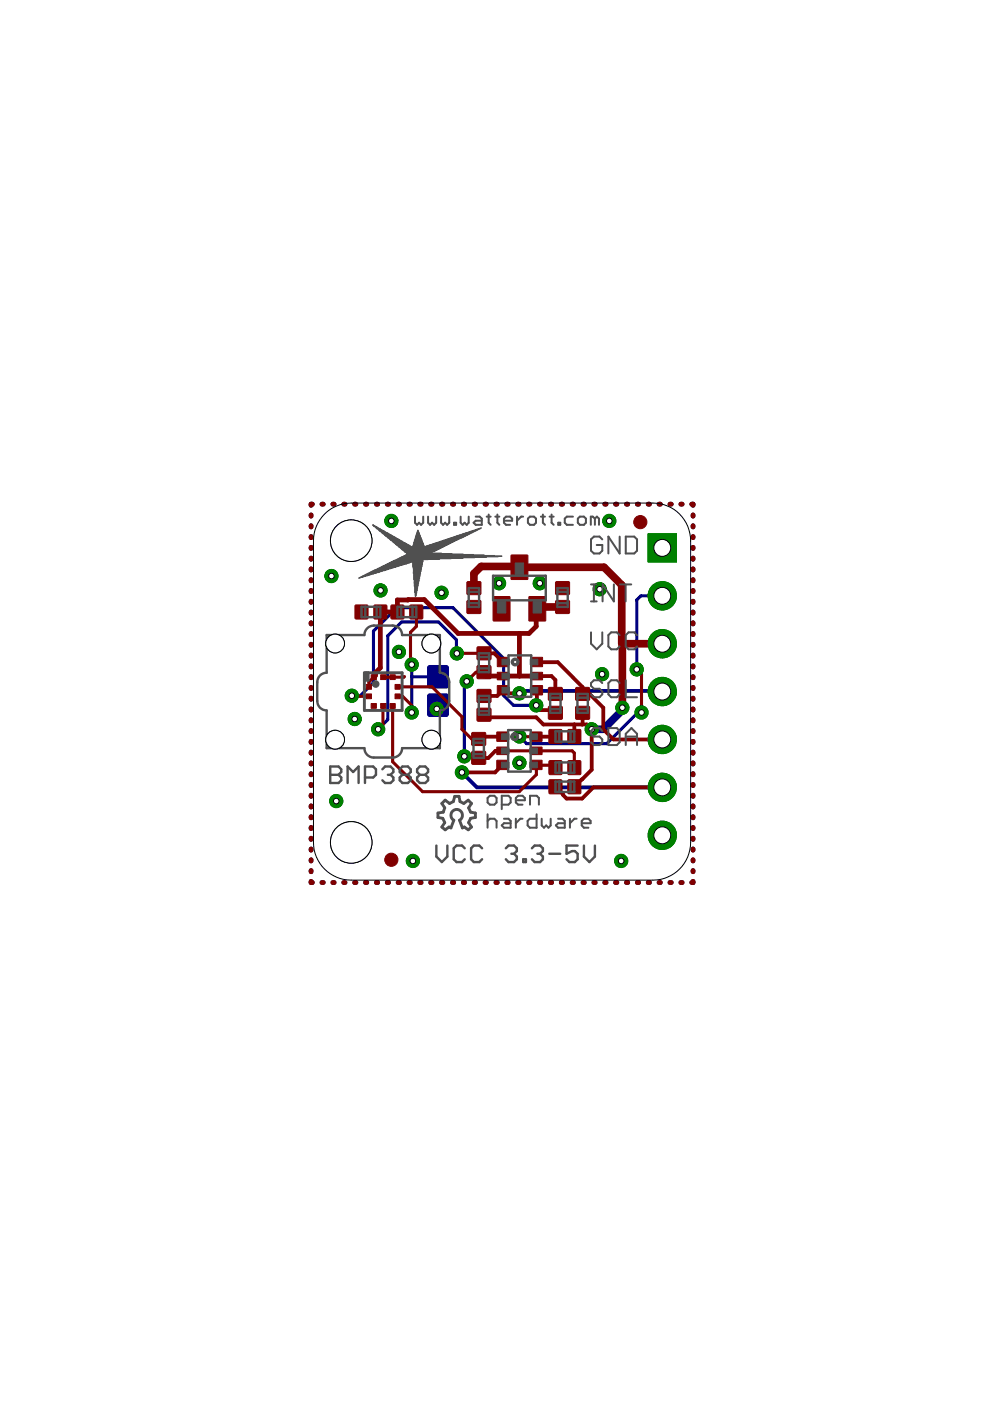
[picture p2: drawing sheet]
<svg xmlns="http://www.w3.org/2000/svg" width="210mm" height="297mm" viewBox="0 0 210 297" stroke-linecap="round" stroke-linejoin="round" font-family="sans-serif">
<g fill="#000080" stroke="#000080" stroke-width=".21">
<path d="M90.7 141.3l.4-.2h3.5l.4 .2 .1 4.2-.3 .3-3.7 .1-.4-.2z" fill-rule="evenodd"/>
<path d="M90.7 147.3l.4-.2h3.5l.4 .2 .1 4.2-.3 .3-3.7 .1-.4-.2z" fill-rule="evenodd"/>
</g>
<g fill="none" stroke="#000080" stroke-width="1">
<path d="M66 109.2v.2M66 111.5v.2M66 113.7v.3M66 116v.3M66 118.3v.3M66.2 106.9h-.2v.2M68.3 106.9h.2M70.6 106.9h.2M72.9 106.9h.3M75.2 106.9h.3M77.5 106.9h.3M79.8 106.9h.3"/>
<path d="M82.1 106.9h.3M84.4 106.9h.3M86.7 106.9h.3M89 106.9h.3M91.3 106.9h.3M93.6 106.9h.3M95.9 106.9h.3M98.2 106.9h.3M100.5 106.9h.3M102.8 106.9h.3M105.2 106.9h.2M107.5 106.9h.2"/>
<path d="M109.8 106.9h.2M112.1 106.9h.3M114.4 106.9h.3M116.7 106.9h.3M119 106.9h.3M121.3 106.9h.3M123.6 106.9h.3M125.9 106.9h.3M128.2 106.9h.3M130.5 106.9h.3M132.8 106.9h.3M135.1 106.9h.3"/>
<path d="M137.4 106.9h.3M139.7 106.9h.3M142 106.9h.3M144.4 106.9h.2M146.7 106.9h.2v.2M146.9 109.2v.2M146.9 111.5v.2M146.9 113.7v.3M146.9 116v.3M146.9 118.3v.3M66 120.6v.3M66 122.9v.2"/>
<path d="M66 125.2v.2M66 127.5v.2M66 129.8v.2M66 132v.3M66 134.3v.3M66 136.6v.2M66 138.9v.2M146.9 120.6v.3M146.9 122.9v.2M146.9 125.2v.2M146.9 127.5v.2M146.9 129.8v.2"/>
<path d="M146.9 132v.3M146.9 134.3v.3M146.9 136.6v.2M146.9 138.9v.2M66 141.2v.2M66 143.4v.3M66 145.7v.3M66 148v.3M66 150.3v.3M66 152.6v.2M66 154.9v.2M66 157.2v.2"/>
<path d="M66 159.4v.3M146.9 141.2v.2M146.9 143.4v.3M146.9 145.7v.3M146.9 148v.3M146.9 150.3v.3M146.9 152.6v.2M146.9 154.9v.2M146.9 157.2v.2M146.9 159.4v.3M66 161.7v.3M66 164v.3"/>
<path d="M66 166.3v.3M66 168.6v.2M66 170.9v.2M66 173.1v.3M66 175.4v.3M66 177.7v.3M146.9 161.7v.3M146.9 164v.3M146.9 166.3v.3M146.9 168.6v.2M146.9 170.9v.2M146.9 173.1v.3"/>
<path d="M146.9 175.4v.3M146.9 177.7v.3M66 186.9v.2h.2M66 180v.3M66 182.3v.2M66 184.6v.2M68.3 187.1h.2M70.6 187.1h.2M72.9 187.1h.3M75.2 187.1h.3M77.5 187.1h.3M79.8 187.1h.3"/>
<path d="M82.1 187.1h.3M84.4 187.1h.3M86.7 187.1h.3M89 187.1h.3M91.3 187.1h.3M93.6 187.1h.3M95.9 187.1h.3M98.2 187.1h.3M100.5 187.1h.3M102.8 187.1h.3M105.2 187.1h.2M107.5 187.1h.2"/>
<path d="M109.8 187.1h.2M112.1 187.1h.3M114.4 187.1h.3M116.7 187.1h.3M119 187.1h.3M121.3 187.1h.3M123.6 187.1h.3M125.9 187.1h.3M128.2 187.1h.3M130.5 187.1h.3M132.8 187.1h.3M135.1 187.1h.3"/>
<path d="M137.4 187.1h.3M139.7 187.1h.3M142 187.1h.3M144.4 187.1h.2M146.9 180v.3M146.9 182.3v.2M146.9 184.6v.2M146.9 186.9v.2h-.2"/>
</g>
<path d="M125.5 154.6l.4 .4M140.4 146.6l-.1-.1h-29.9l-.3 .5h-.5M97.9 163.8l3.2 3.1h39.3" fill="none" stroke="#000080" stroke-width=".8"/>
<path d="M96.9 138.5l-.1-2.8-3.8-3.8h-7.8l-3 2.9v17.8l-2 2M140.4 126.3h-4.5l-.9 .9v14.7M74.6 147.5h1.8l2.8-2.8v-10.9l4.9-5h11.9l10.8 10.8v7.9l2.1 2h4.8M87.3 140.9v10.2M87.3 143.4l5.6 .1M99 144.5l-.6 .5v15.7M136 151.1h-.8l-6.5 6.6h-17l-1.6-1.6" fill="none" stroke="#000080" stroke-width=".66"/>
<path d="M132 150.1v.5l-4.1 4h-2.4" fill="none" stroke="#000080" stroke-width="1.6"/>
<path d="M137.4 113.2h6v6h-6z" fill="#008000" stroke="#008000" stroke-width=".21"/>
<circle cx="140.4" cy="116.2" r="1.8" fill="#fff" stroke="#000" stroke-width=".21"/>
<circle cx="140.4" cy="126.3" r="3" fill="#008000" stroke="#008000" stroke-width=".21"/>
<circle cx="140.4" cy="126.3" r="1.8" fill="#fff" stroke="#000" stroke-width=".21"/>
<circle cx="140.4" cy="136.5" r="3" fill="#008000" stroke="#008000" stroke-width=".21"/>
<circle cx="140.4" cy="136.5" r="1.8" fill="#fff" stroke="#000" stroke-width=".21"/>
<circle cx="140.4" cy="146.6" r="3" fill="#008000" stroke="#008000" stroke-width=".21"/>
<circle cx="140.4" cy="146.6" r="1.8" fill="#fff" stroke="#000" stroke-width=".21"/>
<circle cx="140.4" cy="156.8" r="3" fill="#008000" stroke="#008000" stroke-width=".21"/>
<circle cx="140.4" cy="156.8" r="1.8" fill="#fff" stroke="#000" stroke-width=".21"/>
<circle cx="140.4" cy="166.9" r="3" fill="#008000" stroke="#008000" stroke-width=".21"/>
<circle cx="140.4" cy="166.9" r="1.8" fill="#fff" stroke="#000" stroke-width=".21"/>
<circle cx="140.4" cy="177.1" r="3" fill="#008000" stroke="#008000" stroke-width=".21"/>
<circle cx="140.4" cy="177.1" r="1.8" fill="#fff" stroke="#000" stroke-width=".21"/>
<circle cx="80.7" cy="125.2" r="1.4" fill="#008000" stroke="#008000" stroke-width=".21"/>
<circle cx="80.7" cy="125.2" r=".59" fill="#fff" stroke="#000" stroke-width=".21"/>
<circle cx="75.2" cy="152.4" r="1.4" fill="#008000" stroke="#008000" stroke-width=".21"/>
<circle cx="75.2" cy="152.4" r=".59" fill="#fff" stroke="#000" stroke-width=".21"/>
<circle cx="93.6" cy="125.7" r="1.4" fill="#008000" stroke="#008000" stroke-width=".21"/>
<circle cx="93.6" cy="125.7" r=".59" fill="#fff" stroke="#000" stroke-width=".21"/>
<circle cx="127.1" cy="124.9" r="1.4" fill="#008000" stroke="#008000" stroke-width=".21"/>
<circle cx="127.1" cy="124.9" r=".59" fill="#fff" stroke="#000" stroke-width=".21"/>
<circle cx="105.8" cy="123.7" r="1.4" fill="#008000" stroke="#008000" stroke-width=".21"/>
<circle cx="105.8" cy="123.7" r=".59" fill="#fff" stroke="#000" stroke-width=".21"/>
<circle cx="71.3" cy="169.8" r="1.4" fill="#008000" stroke="#008000" stroke-width=".21"/>
<circle cx="71.3" cy="169.8" r=".59" fill="#fff" stroke="#000" stroke-width=".21"/>
<circle cx="70.3" cy="122.1" r="1.4" fill="#008000" stroke="#008000" stroke-width=".21"/>
<circle cx="70.3" cy="122.1" r=".59" fill="#fff" stroke="#000" stroke-width=".21"/>
<circle cx="131.7" cy="182.5" r="1.4" fill="#008000" stroke="#008000" stroke-width=".21"/>
<circle cx="131.7" cy="182.5" r=".59" fill="#fff" stroke="#000" stroke-width=".21"/>
<circle cx="83" cy="110.4" r="1.4" fill="#008000" stroke="#008000" stroke-width=".21"/>
<circle cx="83" cy="110.4" r=".59" fill="#fff" stroke="#000" stroke-width=".21"/>
<circle cx="92.6" cy="150.3" r="1.4" fill="#008000" stroke="#008000" stroke-width=".21"/>
<circle cx="92.6" cy="150.3" r=".59" fill="#fff" stroke="#000" stroke-width=".21"/>
<circle cx="84.6" cy="138.2" r="1.4" fill="#008000" stroke="#008000" stroke-width=".21"/>
<circle cx="84.6" cy="138.2" r=".59" fill="#fff" stroke="#000" stroke-width=".21"/>
<circle cx="87.5" cy="182.5" r="1.4" fill="#008000" stroke="#008000" stroke-width=".21"/>
<circle cx="87.5" cy="182.5" r=".59" fill="#fff" stroke="#000" stroke-width=".21"/>
<circle cx="129.2" cy="110.4" r="1.4" fill="#008000" stroke="#008000" stroke-width=".21"/>
<circle cx="129.2" cy="110.4" r=".59" fill="#fff" stroke="#000" stroke-width=".21"/>
<circle cx="114.4" cy="123.7" r="1.4" fill="#008000" stroke="#008000" stroke-width=".21"/>
<circle cx="114.4" cy="123.7" r=".59" fill="#fff" stroke="#000" stroke-width=".21"/>
<circle cx="127.7" cy="142.9" r="1.4" fill="#008000" stroke="#008000" stroke-width=".21"/>
<circle cx="127.7" cy="142.9" r=".59" fill="#fff" stroke="#000" stroke-width=".21"/>
<circle cx="110.1" cy="161.7" r="1.4" fill="#008000" stroke="#008000" stroke-width=".21"/>
<circle cx="110.1" cy="161.7" r=".59" fill="#fff" stroke="#000" stroke-width=".21"/>
<circle cx="110.1" cy="147" r="1.4" fill="#008000" stroke="#008000" stroke-width=".21"/>
<circle cx="110.1" cy="147" r=".59" fill="#fff" stroke="#000" stroke-width=".21"/>
<circle cx="99" cy="144.5" r="1.4" fill="#008000" stroke="#008000" stroke-width=".21"/>
<circle cx="99" cy="144.5" r=".59" fill="#fff" stroke="#000" stroke-width=".21"/>
<circle cx="98.4" cy="160.4" r="1.4" fill="#008000" stroke="#008000" stroke-width=".21"/>
<circle cx="98.4" cy="160.4" r=".59" fill="#fff" stroke="#000" stroke-width=".21"/>
<circle cx="96.9" cy="138.5" r="1.4" fill="#008000" stroke="#008000" stroke-width=".21"/>
<circle cx="96.9" cy="138.5" r=".59" fill="#fff" stroke="#000" stroke-width=".21"/>
<circle cx="80.2" cy="154.6" r="1.4" fill="#008000" stroke="#008000" stroke-width=".21"/>
<circle cx="80.2" cy="154.6" r=".59" fill="#fff" stroke="#000" stroke-width=".21"/>
<circle cx="125.5" cy="154.6" r="1.4" fill="#008000" stroke="#008000" stroke-width=".21"/>
<circle cx="125.5" cy="154.6" r=".59" fill="#fff" stroke="#000" stroke-width=".21"/>
<circle cx="132" cy="150.1" r="1.4" fill="#008000" stroke="#008000" stroke-width=".21"/>
<circle cx="132" cy="150.1" r=".59" fill="#fff" stroke="#000" stroke-width=".21"/>
<circle cx="113.7" cy="149.5" r="1.4" fill="#008000" stroke="#008000" stroke-width=".21"/>
<circle cx="113.7" cy="149.5" r=".59" fill="#fff" stroke="#000" stroke-width=".21"/>
<circle cx="74.6" cy="147.5" r="1.4" fill="#008000" stroke="#008000" stroke-width=".21"/>
<circle cx="74.6" cy="147.5" r=".59" fill="#fff" stroke="#000" stroke-width=".21"/>
<circle cx="110.1" cy="156.1" r="1.4" fill="#008000" stroke="#008000" stroke-width=".21"/>
<circle cx="110.1" cy="156.1" r=".59" fill="#fff" stroke="#000" stroke-width=".21"/>
<circle cx="135" cy="141.9" r="1.4" fill="#008000" stroke="#008000" stroke-width=".21"/>
<circle cx="135" cy="141.9" r=".59" fill="#fff" stroke="#000" stroke-width=".21"/>
<circle cx="136" cy="151.1" r="1.4" fill="#008000" stroke="#008000" stroke-width=".21"/>
<circle cx="136" cy="151.1" r=".59" fill="#fff" stroke="#000" stroke-width=".21"/>
<circle cx="97.9" cy="163.8" r="1.4" fill="#008000" stroke="#008000" stroke-width=".21"/>
<circle cx="97.9" cy="163.8" r=".59" fill="#fff" stroke="#000" stroke-width=".21"/>
<circle cx="87.3" cy="151.1" r="1.4" fill="#008000" stroke="#008000" stroke-width=".21"/>
<circle cx="87.3" cy="151.1" r=".59" fill="#fff" stroke="#000" stroke-width=".21"/>
<circle cx="87.3" cy="140.9" r="1.4" fill="#008000" stroke="#008000" stroke-width=".21"/>
<circle cx="87.3" cy="140.9" r=".59" fill="#fff" stroke="#000" stroke-width=".21"/>
<g fill="#800000" stroke="#800000" stroke-width=".21">
<path d="M108.4 117.7h3.5v5.1h-3.5z" fill-rule="evenodd"/>
<path d="M112.2 126.5h3.5v5.1h-3.5z" fill-rule="evenodd"/>
<path d="M104.6 126.5h3.5v5.1h-3.5z" fill-rule="evenodd"/>
<path d="M99.1 127.3h2.7l.2 .3-.1 2.4-.2 .1h-2.6l-.1-.3v-2.2z" fill-rule="evenodd"/>
<path d="M99.1 123.3h2.7l.2 .3-.1 2.4-.2 .1h-2.6l-.1-.3v-2.2z" fill-rule="evenodd"/>
<path d="M117.9 123.3h2.7l.2 .3-.1 2.4-.2 .1h-2.6l-.1-.3v-2.2z" fill-rule="evenodd"/>
<path d="M117.9 127.3h2.7l.2 .3-.1 2.4-.2 .1h-2.6l-.1-.3v-2.2z" fill-rule="evenodd"/>
<path d="M75.3 128.4l.2-.2h2.3l.2 .2v2.6l-.1 .2-2.4 .1-.2-.2z" fill-rule="evenodd"/>
<path d="M79.3 128.4l.2-.2h2.3l.2 .2v2.6l-.1 .2-2.4 .1-.2-.2z" fill-rule="evenodd"/>
<path d="M122.2 145.8h2.7l.1 .2v2.4l-.2 .1h-2.6l-.2-.3v-2.2z" fill-rule="evenodd"/>
<path d="M122.2 149.8h2.7l.1 .2v2.4l-.2 .1h-2.6l-.2-.3v-2.2z" fill-rule="evenodd"/>
<path d="M101.2 137.2h2.8l.1 .2v2.4l-.3 .1h-2.6l-.1-.3v-2.2z" fill-rule="evenodd"/>
<path d="M101.2 141.2h2.8l.1 .2v2.4l-.3 .1h-2.6l-.1-.3v-2.2z" fill-rule="evenodd"/>
<path d="M101.2 146.2h2.8l.1 .2v2.4l-.3 .1h-2.6l-.1-.2v-2.3z" fill-rule="evenodd"/>
<path d="M101.2 150.2h2.8l.1 .2v2.4l-.3 .1h-2.6l-.1-.3v-2.2z" fill-rule="evenodd"/>
<path d="M116.4 149.8h2.7l.2 .2-.1 2.4-.2 .1h-2.6l-.2-.3v-2.2z" fill-rule="evenodd"/>
<path d="M116.4 145.8h2.7l.2 .2-.1 2.4-.2 .1h-2.6l-.2-.3v-2.2z" fill-rule="evenodd"/>
<path d="M105.5 139.4h2.3v1.9h-2.3z" fill-rule="evenodd"/>
<path d="M105.5 142.6h2.3v1.5h-2.3z" fill-rule="evenodd"/>
<path d="M105.5 145.4h2.3v1.9h-2.3z" fill-rule="evenodd"/>
<path d="M112.7 145.4h2.3v1.9h-2.3z" fill-rule="evenodd"/>
<path d="M112.6 142.6h2.4v1.5h-2.4z" fill-rule="evenodd"/>
<path d="M112.7 139.4h2.3v1.9h-2.3z" fill-rule="evenodd"/>
<path d="M116.4 154.8l.3-.2h2.2l.2 .2 .1 2.6-.2 .2h-2.3l-.3-.1z" fill-rule="evenodd"/>
<path d="M120.4 154.8l.3-.2h2.2l.2 .2 .1 2.6-.2 .2h-2.3l-.3-.1z" fill-rule="evenodd"/>
<path d="M100.1 155.3h2.8l.1 .3v2.3l-.3 .2-2.6-.1-.1-.2v-2.2z" fill-rule="evenodd"/>
<path d="M100.1 159.3h2.8l.1 .3v2.3l-.3 .2-2.6-.1-.1-.2v-2.2z" fill-rule="evenodd"/>
<path d="M105.4 155.2h2.3v2h-2.3z" fill-rule="evenodd"/>
<path d="M105.3 158.4h2.4v1.6h-2.4z" fill-rule="evenodd"/>
<path d="M105.4 161.2h2.3v1.9h-2.3z" fill-rule="evenodd"/>
<path d="M112.6 161.2h2.3v1.9h-2.3z" fill-rule="evenodd"/>
<path d="M112.5 158.4h2.4v1.6h-2.4z" fill-rule="evenodd"/>
<path d="M112.6 155.2h2.3v2h-2.3z" fill-rule="evenodd"/>
<path d="M86.9 128.4l.2-.2h2.3l.2 .2 .1 2.6-.2 .2-2.4 .1-.2-.2z" fill-rule="evenodd"/>
<path d="M82.9 128.4l.2-.2h2.3l.2 .2 .1 2.6-.2 .2-2.4 .1-.2-.2z" fill-rule="evenodd"/>
<path d="M116.4 165.4l.3-.1h2.2l.2 .1 .1 2.6-.2 .3h-2.3l-.3-.1z" fill-rule="evenodd"/>
<path d="M120.4 165.4l.3-.1h2.2l.2 .1 .1 2.6-.2 .3h-2.3l-.3-.1z" fill-rule="evenodd"/>
<path d="M116.4 161.4l.3-.2h2.2l.2 .2 .1 2.6-.2 .2-2.3 .1-.3-.2z" fill-rule="evenodd"/>
<path d="M120.4 161.4l.3-.2h2.2l.2 .2 .1 2.6-.2 .2-2.3 .1-.3-.2z" fill-rule="evenodd"/>
<circle cx="135.8" cy="110.7" r="1.4"/>
<circle cx="83" cy="182.3" r="1.4"/>
</g>
<g fill="#800000" stroke="#800000" stroke-width=".21">
<path d="M77.7 145.1h1.1v1h-1.1z"/>
<path d="M77.7 147.1h1.1v1h-1.1z"/>
<path d="M78.7 149.2h1.1v1h-1.1z"/>
<path d="M80.7 149.2h1.1v1h-1.1z"/>
<path d="M82.7 149.2h1.1v1h-1.1z"/>
<path d="M83.8 147.1h1.1v1h-1.1z"/>
<path d="M83.8 145.1h1.1v1h-1.1z"/>
<path d="M82.7 143.1h1.1v1h-1.1z"/>
<path d="M80.7 143.1h1.1v1h-1.1z"/>
<path d="M78.7 143.1h1.1v1h-1.1z"/>
</g>
<g fill="none" stroke="#800000" stroke-width="1">
<path d="M66 109.2v.2M66 111.5v.2M66 113.7v.3M66 116v.3M66 118.3v.3M66.2 106.9h-.2v.2M68.3 106.9h.2M70.6 106.9h.2M72.9 106.9h.3M75.2 106.9h.3M77.5 106.9h.3M79.8 106.9h.3"/>
<path d="M82.1 106.9h.3M84.4 106.9h.3M86.7 106.9h.3M89 106.9h.3M91.3 106.9h.3M93.6 106.9h.3M95.9 106.9h.3M98.2 106.9h.3M100.5 106.9h.3M102.8 106.9h.3M105.2 106.9h.2M107.5 106.9h.2"/>
<path d="M109.8 106.9h.2M112.1 106.9h.3M114.4 106.9h.3M116.7 106.9h.3M119 106.9h.3M121.3 106.9h.3M123.6 106.9h.3M125.9 106.9h.3M128.2 106.9h.3M130.5 106.9h.3M132.8 106.9h.3M135.1 106.9h.3"/>
<path d="M137.4 106.9h.3M139.7 106.9h.3M142 106.9h.3M144.4 106.9h.2M146.7 106.9h.2v.2M146.9 109.2v.2M146.9 111.5v.2M146.9 113.7v.3M146.9 116v.3M146.9 118.3v.3M66 120.6v.3M66 122.9v.2"/>
<path d="M66 125.2v.2M66 127.5v.2M66 129.8v.2M66 132v.3M66 134.3v.3M66 136.6v.2M66 138.9v.2M110.1 134.3v9M113.6 129.3l.3-.2-.2 .2v3.5l-1.5 1.5h-15.1l-7.1-7.2-5.8 .1 .1 2.6h-3.7v11.8l-1 1v.6l-.4 .4M146.9 120.6v.3M146.9 122.9v.2M146.9 125.2v.2"/>
<path d="M146.9 127.5v.2M146.9 129.8v.2M146.9 132v.3M146.9 134.3v.3M146.9 136.6v.2M146.9 138.9v.2M66 141.2v.2M66 143.4v.3M66 145.7v.3M66 148v.3M66 150.3v.3M66 152.6v.2"/>
<path d="M66 154.9v.2M66 157.2v.2M66 159.4v.3M102.6 142.5l.3 .8h10.9M146.9 141.2v.2M146.9 143.4v.3M146.9 145.7v.3M146.9 148v.3M146.9 150.3v.3M146.9 152.6v.2M146.9 154.9v.2M146.9 157.2v.2"/>
<path d="M146.9 159.4v.3M66 161.7v.3M66 164v.3M66 166.3v.3M66 168.6v.2M66 170.9v.2M66 173.1v.3M66 175.4v.3M66 177.7v.3M146.9 161.7v.3M146.9 164v.3M146.9 166.3v.3"/>
<path d="M146.9 168.6v.2M146.9 170.9v.2M146.9 173.1v.3M146.9 175.4v.3M146.9 177.7v.3M66 186.9v.2h.2M66 180v.3M66 182.3v.2M66 184.6v.2M68.3 187.1h.2M70.6 187.1h.2M72.9 187.1h.3"/>
<path d="M75.2 187.1h.3M77.5 187.1h.3M79.8 187.1h.3M82.1 187.1h.3M84.4 187.1h.3M86.7 187.1h.3M89 187.1h.3M91.3 187.1h.3M93.6 187.1h.3M95.9 187.1h.3M98.2 187.1h.3M100.5 187.1h.3"/>
<path d="M102.8 187.1h.3M105.2 187.1h.2M107.5 187.1h.2M109.8 187.1h.2M112.1 187.1h.3M114.4 187.1h.3M116.7 187.1h.3M119 187.1h.3M121.3 187.1h.3M123.6 187.1h.3M125.9 187.1h.3M128.2 187.1h.3"/>
<path d="M130.5 187.1h.3M132.8 187.1h.3M135.1 187.1h.3M137.4 187.1h.3M139.7 187.1h.3M142 187.1h.3M144.4 187.1h.2M146.9 180v.3M146.9 182.3v.2M146.9 184.6v.2M146.9 186.9v.2h-.2"/>
</g>
<g fill="none" stroke="#800000" stroke-width=".66">
<path d="M88.3 129.8v3l-1.3 1.2v6.7l.3 .2M102.6 138.5h-5.3l-.4 .4v-.4M131.8 136.5h.2M74.6 147.5l3.6 .1M79.2 143.6l-1 1v1M81.3 149.7l-.1 3.9-1 1M83.2 149.7v11.8l6.4 6.4h20.5l3.6-3.7v-2h3.6l.5 .6M84.3 147.6h1.1l1.9 1.9v1.6M84.3 145.6h7.3l6.3 6.4v2.6l2.1 2.1h1.5M85.8 143.4l-.2 .2h-4.3M102.6 142.5h-1.7l-1.9 2M106.5 159.2h14.8l.5 .5v3.1"/>
<path d="M110.1 156.1l3.6 .1M135 141.9l1 1v8.2M98.4 160.4h2.8l.3 .3"/>
</g>
<g fill="none" stroke="#800000" stroke-width=".8">
<path d="M102.6 138.5h2.2l1.8 1.9M102.5 146.9l.1 .7h2.8l1.2-1.3 .7 .7h2.8M102.6 151.5l.5 .6h10.6l1.5 1.5h9.2l1.1 1v8.6l-3.7 3.6M106.5 159.2h-1.4l-1.6 1.5h-2M106.5 156.2h-4.5l-.5 .5M113.7 149.5h.1M113.8 140.4h4.5l5.2 5.3v1.4h1.5l2.9 3v4.5l2.2 2.2h10.3l-.1-.1M113.8 143.3h3.1l.9 .9v2.9M113.8 146.3v4.3h3.4l.6 .5M117.8 156.1l-4.1 .1M121.8 153.6v2.5M123.5 151.1l-.1 2.5"/>
<path d="M106.5 162.2l-1.5 1.6h-7.1M117.8 166.8l2.3 2.5h3.3l2.4-2.4h14.6"/>
</g>
<path d="M100.5 124.7v-3.1l1.5-1.5h6.9l1.2 .2h18l3.7 3.7v12.5M119.3 128.7h-5.4v.4M140.4 136.5h-8.4v13.6" fill="none" stroke="#800000" stroke-width="1.6"/>
<path d="M137.4 113.2h6v6h-6z" fill="#008000" stroke="#008000" stroke-width=".21"/>
<circle cx="140.4" cy="116.2" r="1.8" fill="#fff" stroke="#000" stroke-width=".21"/>
<circle cx="140.4" cy="126.3" r="3" fill="#008000" stroke="#008000" stroke-width=".21"/>
<circle cx="140.4" cy="126.3" r="1.8" fill="#fff" stroke="#000" stroke-width=".21"/>
<circle cx="140.4" cy="136.5" r="3" fill="#008000" stroke="#008000" stroke-width=".21"/>
<circle cx="140.4" cy="136.5" r="1.8" fill="#fff" stroke="#000" stroke-width=".21"/>
<circle cx="140.4" cy="146.6" r="3" fill="#008000" stroke="#008000" stroke-width=".21"/>
<circle cx="140.4" cy="146.6" r="1.8" fill="#fff" stroke="#000" stroke-width=".21"/>
<circle cx="140.4" cy="156.8" r="3" fill="#008000" stroke="#008000" stroke-width=".21"/>
<circle cx="140.4" cy="156.8" r="1.8" fill="#fff" stroke="#000" stroke-width=".21"/>
<circle cx="140.4" cy="166.9" r="3" fill="#008000" stroke="#008000" stroke-width=".21"/>
<circle cx="140.4" cy="166.9" r="1.8" fill="#fff" stroke="#000" stroke-width=".21"/>
<circle cx="140.4" cy="177.1" r="3" fill="#008000" stroke="#008000" stroke-width=".21"/>
<circle cx="140.4" cy="177.1" r="1.8" fill="#fff" stroke="#000" stroke-width=".21"/>
<circle cx="80.7" cy="125.2" r="1.4" fill="#008000" stroke="#008000" stroke-width=".21"/>
<circle cx="80.7" cy="125.2" r=".59" fill="#fff" stroke="#000" stroke-width=".21"/>
<circle cx="75.2" cy="152.4" r="1.4" fill="#008000" stroke="#008000" stroke-width=".21"/>
<circle cx="75.2" cy="152.4" r=".59" fill="#fff" stroke="#000" stroke-width=".21"/>
<circle cx="93.6" cy="125.7" r="1.4" fill="#008000" stroke="#008000" stroke-width=".21"/>
<circle cx="93.6" cy="125.7" r=".59" fill="#fff" stroke="#000" stroke-width=".21"/>
<circle cx="127.1" cy="124.9" r="1.4" fill="#008000" stroke="#008000" stroke-width=".21"/>
<circle cx="127.1" cy="124.9" r=".59" fill="#fff" stroke="#000" stroke-width=".21"/>
<circle cx="105.8" cy="123.7" r="1.4" fill="#008000" stroke="#008000" stroke-width=".21"/>
<circle cx="105.8" cy="123.7" r=".59" fill="#fff" stroke="#000" stroke-width=".21"/>
<circle cx="71.3" cy="169.8" r="1.4" fill="#008000" stroke="#008000" stroke-width=".21"/>
<circle cx="71.3" cy="169.8" r=".59" fill="#fff" stroke="#000" stroke-width=".21"/>
<circle cx="70.3" cy="122.1" r="1.4" fill="#008000" stroke="#008000" stroke-width=".21"/>
<circle cx="70.3" cy="122.1" r=".59" fill="#fff" stroke="#000" stroke-width=".21"/>
<circle cx="131.7" cy="182.5" r="1.4" fill="#008000" stroke="#008000" stroke-width=".21"/>
<circle cx="131.7" cy="182.5" r=".59" fill="#fff" stroke="#000" stroke-width=".21"/>
<circle cx="83" cy="110.4" r="1.4" fill="#008000" stroke="#008000" stroke-width=".21"/>
<circle cx="83" cy="110.4" r=".59" fill="#fff" stroke="#000" stroke-width=".21"/>
<circle cx="92.6" cy="150.3" r="1.4" fill="#008000" stroke="#008000" stroke-width=".21"/>
<circle cx="92.6" cy="150.3" r=".59" fill="#fff" stroke="#000" stroke-width=".21"/>
<circle cx="84.6" cy="138.2" r="1.4" fill="#008000" stroke="#008000" stroke-width=".21"/>
<circle cx="84.6" cy="138.2" r=".59" fill="#fff" stroke="#000" stroke-width=".21"/>
<circle cx="87.5" cy="182.5" r="1.4" fill="#008000" stroke="#008000" stroke-width=".21"/>
<circle cx="87.5" cy="182.5" r=".59" fill="#fff" stroke="#000" stroke-width=".21"/>
<circle cx="129.2" cy="110.4" r="1.4" fill="#008000" stroke="#008000" stroke-width=".21"/>
<circle cx="129.2" cy="110.4" r=".59" fill="#fff" stroke="#000" stroke-width=".21"/>
<circle cx="114.4" cy="123.7" r="1.4" fill="#008000" stroke="#008000" stroke-width=".21"/>
<circle cx="114.4" cy="123.7" r=".59" fill="#fff" stroke="#000" stroke-width=".21"/>
<circle cx="127.7" cy="142.9" r="1.4" fill="#008000" stroke="#008000" stroke-width=".21"/>
<circle cx="127.7" cy="142.9" r=".59" fill="#fff" stroke="#000" stroke-width=".21"/>
<circle cx="110.1" cy="161.7" r="1.4" fill="#008000" stroke="#008000" stroke-width=".21"/>
<circle cx="110.1" cy="161.7" r=".59" fill="#fff" stroke="#000" stroke-width=".21"/>
<circle cx="110.1" cy="147" r="1.4" fill="#008000" stroke="#008000" stroke-width=".21"/>
<circle cx="110.1" cy="147" r=".59" fill="#fff" stroke="#000" stroke-width=".21"/>
<circle cx="99" cy="144.5" r="1.4" fill="#008000" stroke="#008000" stroke-width=".21"/>
<circle cx="99" cy="144.5" r=".59" fill="#fff" stroke="#000" stroke-width=".21"/>
<circle cx="98.4" cy="160.4" r="1.4" fill="#008000" stroke="#008000" stroke-width=".21"/>
<circle cx="98.4" cy="160.4" r=".59" fill="#fff" stroke="#000" stroke-width=".21"/>
<circle cx="96.9" cy="138.5" r="1.4" fill="#008000" stroke="#008000" stroke-width=".21"/>
<circle cx="96.9" cy="138.5" r=".59" fill="#fff" stroke="#000" stroke-width=".21"/>
<circle cx="80.2" cy="154.6" r="1.4" fill="#008000" stroke="#008000" stroke-width=".21"/>
<circle cx="80.2" cy="154.6" r=".59" fill="#fff" stroke="#000" stroke-width=".21"/>
<circle cx="125.5" cy="154.6" r="1.4" fill="#008000" stroke="#008000" stroke-width=".21"/>
<circle cx="125.5" cy="154.6" r=".59" fill="#fff" stroke="#000" stroke-width=".21"/>
<circle cx="132" cy="150.1" r="1.4" fill="#008000" stroke="#008000" stroke-width=".21"/>
<circle cx="132" cy="150.1" r=".59" fill="#fff" stroke="#000" stroke-width=".21"/>
<circle cx="113.7" cy="149.5" r="1.4" fill="#008000" stroke="#008000" stroke-width=".21"/>
<circle cx="113.7" cy="149.5" r=".59" fill="#fff" stroke="#000" stroke-width=".21"/>
<circle cx="74.6" cy="147.5" r="1.4" fill="#008000" stroke="#008000" stroke-width=".21"/>
<circle cx="74.6" cy="147.5" r=".59" fill="#fff" stroke="#000" stroke-width=".21"/>
<circle cx="110.1" cy="156.1" r="1.4" fill="#008000" stroke="#008000" stroke-width=".21"/>
<circle cx="110.1" cy="156.1" r=".59" fill="#fff" stroke="#000" stroke-width=".21"/>
<circle cx="135" cy="141.9" r="1.4" fill="#008000" stroke="#008000" stroke-width=".21"/>
<circle cx="135" cy="141.9" r=".59" fill="#fff" stroke="#000" stroke-width=".21"/>
<circle cx="136" cy="151.1" r="1.4" fill="#008000" stroke="#008000" stroke-width=".21"/>
<circle cx="136" cy="151.1" r=".59" fill="#fff" stroke="#000" stroke-width=".21"/>
<circle cx="97.9" cy="163.8" r="1.4" fill="#008000" stroke="#008000" stroke-width=".21"/>
<circle cx="97.9" cy="163.8" r=".59" fill="#fff" stroke="#000" stroke-width=".21"/>
<circle cx="87.3" cy="151.1" r="1.4" fill="#008000" stroke="#008000" stroke-width=".21"/>
<circle cx="87.3" cy="151.1" r=".59" fill="#fff" stroke="#000" stroke-width=".21"/>
<circle cx="87.3" cy="140.9" r="1.4" fill="#008000" stroke="#008000" stroke-width=".21"/>
<circle cx="87.3" cy="140.9" r=".59" fill="#fff" stroke="#000" stroke-width=".21"/>
<g fill="none" stroke="#505050" stroke-width=".42">
<path d="M88 109.5v1.3l.4 .5 .5-.5 .4 .5 .4-.5v-1.3M90.8 109.5v1.3l.4 .5 .4-.5 .5 .5 .4-.5v-1.3M93.5 109.5v1.3l.4 .5 .5-.5 .4 .5 .4-.5v-1.3M96.3 110.8h.4v.5h-.4zM97.7 109.5v1.3l.4 .5 .4-.5 .5 .5 .4-.5v-1.3M100.9 109.5h.8l.5 .5v1.3h-1.3l-.5-.5 .5-.4h1.3M103.2 109.5h.8M103.6 109.1v1.7l.4 .5M105 109.5h.9M105.5 109.1v1.7l.4 .5M106.8 110.4h1.8v-.4l-.4-.5h-.9l-.5 .5v.8l.5 .5h.9M109.6 109.5v1.8"/>
<path d="M110.9 109.5h-.4l-.9 .9M111.9 110l.5-.5h.8l.4 .5v.8l-.4 .5h-.8l-.5-.5zM114.7 109.5h.8M115.1 109.1v1.7l.4 .5M116.5 109.5h.9M116.9 109.1v1.7l.5 .5M118.4 110.8h.4v.5h-.4zM121.5 109.5h-1.3l-.5 .5v.8l.5 .5h1.3M122.5 110l.4-.5h.9l.4 .5v.8l-.4 .5h-.9l-.4-.5zM126.1 110l-.4-.5h-.4v1.8M126.1 110v1.3M126.1 110l.5-.5 .4 .5v1.3"/>
<path d="M127.7 114.4l-.6-.6h-1.2l-.6 .6v2.4l.6 .5h1.2l.6-.5v-1.3h-1.2M131.4 113.8v3.5l-2.4-3.5v3.5M132.7 113.8h1.8l.6 .6v2.4l-.6 .5h-1.8zM125.3 134.1v2.4l1.2 1.2 1.2-1.2v-2.4M125.3 127.5h1.2M125.3 123.9h1.2M125.9 123.9v3.6M130.2 123.9v3.6l-2.4-3.6v3.6M131.4 134.7l-.6-.6h-1.2l-.6 .6v2.4l.6 .6h1.2l.6-.6M131.4 123.9h2.4M132.7 123.9v3.6M135.1 134.7l-.6-.6h-1.2l-.6 .6v2.4l.6 .6h1.2l.6-.6"/>
<path d="M127.7 144.8l-.6-.6h-1.2l-.6 .6v.6l.6 .6h1.2l.6 .6v.6l-.6 .6h-1.2l-.6-.6M127.7 155l-.6-.6h-1.2l-.6 .6v.6l.6 .6h1.2l.6 .6v.6l-.6 .6h-1.2l-.6-.6M129 154.4h1.8l.6 .6v2.4l-.6 .6h-1.8zM131.4 144.8l-.6-.6h-1.2l-.6 .6v2.4l.6 .6h1.2l.6-.6M132.7 144.2v3.6h2.4M132.7 158v-2.4l1.2-1.2 1.2 1.2v2.4M132.7 156.2h2.4M103.4 169.2l.5-.5h.9l.5 .5v.9l-.5 .5h-.9l-.5-.5zM103.4 174.1l.5-.5h.9l.5 .5v1.4M103.4 172.6v2.9M106.4 170.6h1.4l.5-.5v-.9l-.5-.5h-1.4v2.9M106.8 173.6h1l.5 .5v1.4h-1.5l-.4-.5 .4-.5h1.5"/>
<path d="M109.4 169.7h1.9v-.5l-.5-.5h-.9l-.5 .5v.9l.5 .5h.9M109.4 173.6v1.9M110.8 173.6h-.5l-.9 .9M112.4 170.6v-1.9h1.4l.5 .5v1.4M113.8 172.6v2.9h-1.5l-.4-.5v-.9l.4-.5h1.5M114.9 173.6v1.4l.4 .5 .5-.5 .5 .5 .5-.5v-1.4M118.3 173.6h1l.4 .5v1.4h-1.4l-.4-.5 .4-.5h1.4M120.8 173.6v1.9M122.3 173.6h-.5l-1 .9M123.3 174.5h1.9v-.4l-.4-.5h-1l-.5 .5v.9l.5 .5h1"/>
</g>
<g fill="none" stroke="#505050" stroke-width=".51">
<path d="M69.3 134.6h8a2.02 2.02 0 0 1 1.9-2h4a2.02 2.02 0 0 1 2.1 2h8v8a1.99 1.99 0 0 1 1.9 2v4a1.99 1.99 0 0 1-1.9 2v8h-8a1.99 1.99 0 0 1-2.1 2h-4a1.99 1.99 0 0 1-1.9-2h-8v-8a1.95 1.95 0 0 1-2-2v-4a1.95 1.95 0 0 1 2-2zM76.6 128.7h4v2.2h-4zM77.4 128.7v2.2M79.8 128.7v2.2M84.3 128.7h4v2.2h-4zM85.1 128.7v2.2M87.5 128.7v2.2M99.4 124.7h2.2v4h-2.2zM99.4 127.9h2.2M99.4 125.5h2.2M101.5 138.5h2.2v4h-2.2zM101.5 139.3h2.2"/>
<path d="M104.5 122.1h11.2v5.2h-11.2zM107.8 139h4.8v8.7h-4.8zM118.2 124.7h2.2v4h-2.2zM118.2 127.9h2.2M118.2 125.5h2.2M100.4 156.7h2.2v4h-2.2zM100.4 157.5h2.2M100.4 159.9h2.2M101.5 147.6h2.2v3.9h-2.2zM101.5 141.7h2.2M101.5 148.3h2.2M101.5 150.7h2.2"/>
<path d="M107.7 154.8h4.8v8.8h-4.8zM116.6 147.1h2.3v4h-2.3zM116.6 147.9h2.3M116.6 150.3h2.3M117.8 155h4v2.2h-4zM118.6 155v2.2M121 155v2.2M122.4 147.1h2.2v4h-2.2zM122.4 147.9h2.2M122.4 150.3h2.2M70 162.5h1.8l.5 .6v.6l-.5 .6 .5 .5v.6l-.5 .6h-1.8zM70 164.3h1.8"/>
<path d="M73.7 166v-3.5l1.2 1.2 1.1-1.2v3.5M77.4 164.8h1.7l.6-.5v-1.2l-.6-.6h-1.7v3.5M81.1 163.1l.5-.6h1.2l.6 .6v.6l-.6 .6M82.2 164.3h.6M82.8 164.3l.6 .5v.6l-.6 .6h-1.2l-.5-.6M85.3 164.3l-.5-.6v-.6l.5-.6h1.2l.6 .6v.6l-.6 .6M85.3 164.3l-.5 .5v.6l.5 .6h1.2l.6-.6v-.6l-.6-.5M85.3 164.3h1.2M89 164.3l-.6-.6v-.6l.6-.6h1.2l.6 .6v.6l-.6 .6M89 164.3l-.6 .5v.6l.6 .6h1.2l.6-.6v-.6l-.6-.5M89 164.3h1.2M92.5 179.3v2.3l1.2 1.2 1.1-1.2v-2.3"/>
<path d="M98.5 179.9l-.5-.6h-1.2l-.6 .6v2.3l.6 .6h1.2l.5-.6M102.2 179.9l-.6-.6h-1.1l-.6 .6v2.3l.6 .6h1.1l.6-.6M107.3 179.9l.5-.6h1.2l.6 .6v.5l-.6 .6M112.8 179.9l.5-.6h1.2l.6 .6v.5l-.6 .6M117.8 161.6h4v2.3h-4zM117.8 165.7h4v2.2h-4zM118.6 161.6v2.3M118.6 165.7v2.2M121 161.6v2.3M121 165.7v2.2M122.5 179.3h-2.4v1.7l1.2-.6h.6l.6 .6v1.2l-.6 .6h-1.2l-.6-.6M123.8 179.3v2.3l1.2 1.2 1.1-1.2v-2.3"/>
<path d="M108.4 181h.6M109 181l.6 .6v.6l-.6 .6h-1.2l-.5-.6M110.9 182.2h.6v.6h-.6zM113.9 181h.6M114.5 181l.6 .6v.6l-.6 .6h-1.2l-.5-.6M116.5 181h2.3"/>
</g>
<g fill="#505050" stroke="#505050" stroke-width=".21">
<path d="M88.1 126.4v.1z"/>
<path d="M88.1 126.3v.1z"/>
<path d="M88 126.2l.2 .1z"/>
<path d="M88 126.1l.2 .1z"/>
<path d="M88 126l.2 .1z"/>
<path d="M88 125.9l.2 .1z"/>
<path d="M88 125.8l.2 .1z"/>
<path d="M88.1 125.7l.2 .1z"/>
<path d="M87.9 125.6l.4 .1z"/>
<path d="M87.9 125.5l.4 .1z"/>
<path d="M87.9 125.4l.4 .1z"/>
<path d="M87.9 125.3l.4 .1z"/>
<path d="M87.9 125.2l.6 .1z"/>
<path d="M87.9 125.1l.6 .1z"/>
<path d="M87.9 125l.6 .1z"/>
<path d="M87.9 124.9l.6 .1z"/>
<path d="M87.9 124.8l.6 .1z"/>
<path d="M87.9 124.7l.6 .1z"/>
<path d="M87.9 124.6l.6 .1z"/>
<path d="M87.9 124.5l.6 .1z"/>
<path d="M87.9 124.4l.6 .1z"/>
<path d="M87.8 124.3l.8 .1z"/>
<path d="M87.8 124.2h.8z"/>
<path d="M87.8 124.1h.8z"/>
<path d="M87.8 124l.8 .1z"/>
<path d="M87.8 123.9l.8 .1z"/>
<path d="M87.8 123.8h.8z"/>
<path d="M87.8 123.7h1z"/>
<path d="M87.8 123.5l1 .1z"/>
<path d="M87.8 123.5h1z"/>
<path d="M87.8 123.4h1z"/>
<path d="M87.8 123.3h1z"/>
<path d="M87.8 123.1l1.1 .1z"/>
<path d="M87.8 123l1.1 .1z"/>
<path d="M87.8 123h1.1z"/>
<path d="M87.7 122.9h1.1z"/>
<path d="M87.7 122.7l1.1 .1z"/>
<path d="M87.7 122.6l1.3 .1z"/>
<path d="M76.1 122.5l.1 .1z"/>
<path d="M87.7 122.5l1.3 .1z"/>
<path d="M76.2 122.4l.3 .1z"/>
<path d="M87.7 122.4l1.3 .1z"/>
<path d="M76.4 122.3l.5 .1z"/>
<path d="M87.7 122.3l1.3 .1z"/>
<path d="M76.6 122.2l.6 .1z"/>
<path d="M87.7 122.2l1.3 .1z"/>
<path d="M76.8 122.1l.7 .1z"/>
<path d="M87.7 122.1l1.3 .1z"/>
<path d="M77 122l.9 .1z"/>
<path d="M87.7 122l1.3 .1z"/>
<path d="M77.2 121.9l1 .1z"/>
<path d="M87.7 121.9l1.3 .1z"/>
<path d="M77.4 121.8l1.1 .1z"/>
<path d="M87.7 121.8l1.3 .1z"/>
<path d="M77.6 121.7l1.2 .1z"/>
<path d="M87.7 121.7l1.3 .1z"/>
<path d="M77.8 121.6l1.4 .1z"/>
<path d="M87.7 121.6l1.5 .1z"/>
<path d="M78 121.5l1.5 .1z"/>
<path d="M87.6 121.5l1.6 .1z"/>
<path d="M78.2 121.4l1.6 .1z"/>
<path d="M87.6 121.4l1.6 .1z"/>
<path d="M78.4 121.3l1.8 .1z"/>
<path d="M87.6 121.3l1.6 .1z"/>
<path d="M78.6 121.2l1.9 .1z"/>
<path d="M87.6 121.2l1.6 .1z"/>
<path d="M78.8 121.1l2 .1z"/>
<path d="M87.7 121.1l1.6 .1z"/>
<path d="M79 121l2.1 .1z"/>
<path d="M87.7 121l1.6 .1z"/>
<path d="M79.2 120.9l2.3 .1z"/>
<path d="M87.7 120.9l1.6 .1z"/>
<path d="M79.4 120.8l2.5 .1z"/>
<path d="M87.7 120.8l1.6 .1z"/>
<path d="M79.7 120.7l2.5 .1z"/>
<path d="M87.7 120.7l1.6 .1z"/>
<path d="M79.9 120.6l2.6 .1z"/>
<path d="M87.6 120.6l1.8 .1z"/>
<path d="M80.1 120.5l2.8 .1z"/>
<path d="M87.6 120.5l1.8 .1z"/>
<path d="M80.3 120.4l2.9 .1z"/>
<path d="M87.6 120.4l1.8 .1z"/>
<path d="M80.5 120.3l3 .1z"/>
<path d="M87.6 120.3l1.8 .1z"/>
<path d="M80.7 120.2l3.2 .1z"/>
<path d="M87.5 120.2l1.9 .1z"/>
<path d="M80.9 120.1l3.3 .1z"/>
<path d="M87.5 120.1l2 .1z"/>
<path d="M81.1 120l3.4 .1z"/>
<path d="M87.5 120l2 .1z"/>
<path d="M81.3 119.9l3.5 .1z"/>
<path d="M87.5 119.9l2 .1z"/>
<path d="M81.6 119.8l3.6 .1z"/>
<path d="M87.5 119.8l2 .1z"/>
<path d="M81.7 119.7l3.8 .1z"/>
<path d="M87.5 119.7l2 .1z"/>
<path d="M82 119.6l3.8 .1z"/>
<path d="M87.5 119.6l2.1 .1z"/>
<path d="M82.1 119.5l4.1 .1z"/>
<path d="M87.5 119.5l2.1 .1z"/>
<path d="M82.4 119.4l4.1 .1z"/>
<path d="M87.5 119.4l2.1 .1z"/>
<path d="M82.5 119.3l4.3 .1z"/>
<path d="M87.5 119.3l2.1 .1z"/>
<path d="M82.8 119.2l4.3 .1z"/>
<path d="M87.5 119.2l2.1 .1z"/>
<path d="M83 119.1l6.7 .1z"/>
<path d="M83.2 119l6.5 .1z"/>
<path d="M83.4 118.9l6.3 .1z"/>
<path d="M83.6 118.8l6.1 .1z"/>
<path d="M83.9 118.7l5.8 .1z"/>
<path d="M84.1 118.6l6.7 .1z"/>
<path d="M84.3 118.5l8.9 .1z"/>
<path d="M84.5 118.4l11.2 .1z"/>
<path d="M84.7 118.3l13.5 .1z"/>
<path d="M84.9 118.2l15.7 .1z"/>
<path d="M85.1 118.1l18.1 .1z"/>
<path d="M85.3 118l20.3 .1z"/>
<path d="M85.5 117.9l20.9 .1z"/>
<path d="M85.7 117.8l19.2 .1z"/>
<path d="M85.9 117.7l16.8 .1z"/>
<path d="M86.1 117.6h14.3z"/>
<path d="M86.3 117.5l11.9 .1z"/>
<path d="M86.3 117.4l9.5 .1z"/>
<path d="M86.2 117.3h7.4z"/>
<path d="M86.1 117.2h5.3z"/>
<path d="M85.9 117.1h5.7z"/>
<path d="M85.8 117l6 .1z"/>
<path d="M85.7 116.9h6.4z"/>
<path d="M85.6 116.8h6.7z"/>
<path d="M85.5 116.6l7 .1z"/>
<path d="M85.3 116.5l7.4 .1z"/>
<path d="M85.2 116.5h7.7z"/>
<path d="M85.1 116.4h8z"/>
<path d="M85 116.2l8.3 .1z"/>
<path d="M84.9 116.1l8.6 .1z"/>
<path d="M84.7 116l9 .1z"/>
<path d="M84.6 116h9.3z"/>
<path d="M84.5 115.8l2.7 .1z"/>
<path d="M87.5 115.8l2.5 .1z"/>
<path d="M90.1 115.8l4 .1z"/>
<path d="M84.4 115.7l2.6 .1z"/>
<path d="M87.5 115.7l2.5 .1z"/>
<path d="M90.4 115.7l3.9 .1z"/>
<path d="M84.3 115.6l2.6 .1z"/>
<path d="M87.5 115.6l2.4 .1z"/>
<path d="M90.7 115.6l3.8 .1z"/>
<path d="M84.1 115.5l2.6 .1z"/>
<path d="M87.6 115.5l2.3 .1z"/>
<path d="M91 115.5l3.7 .1z"/>
<path d="M84 115.4l2.5 .1z"/>
<path d="M87.7 115.4l2.1 .1z"/>
<path d="M91.3 115.4l3.6 .1z"/>
<path d="M83.9 115.3l2.4 .1z"/>
<path d="M87.7 115.3l2.1 .1z"/>
<path d="M91.6 115.3l3.5 .1z"/>
<path d="M83.8 115.2l2.4 .1z"/>
<path d="M87.7 115.2l2.1 .1z"/>
<path d="M91.9 115.2l3.5 .1z"/>
<path d="M83.7 115.1l2.3 .1z"/>
<path d="M87.7 115.1l2 .1z"/>
<path d="M92.2 115.1l3.3 .1z"/>
<path d="M83.5 115l2.3 .1z"/>
<path d="M87.7 115l2 .1z"/>
<path d="M92.5 115l3.3 .1z"/>
<path d="M83.4 114.9l2.2 .1z"/>
<path d="M87.7 114.9l1.9 .1z"/>
<path d="M92.8 114.9l3.1 .1z"/>
<path d="M83.3 114.8l2.1 .1z"/>
<path d="M87.8 114.8l1.8 .1z"/>
<path d="M93.1 114.8l3.1 .1z"/>
<path d="M83.2 114.7l2.1 .1z"/>
<path d="M87.8 114.7l1.8 .1z"/>
<path d="M93.4 114.7l3 .1z"/>
<path d="M83.1 114.6l2 .1z"/>
<path d="M87.8 114.6l1.7 .1z"/>
<path d="M93.7 114.6l2.9 .1z"/>
<path d="M82.9 114.5l2 .1z"/>
<path d="M87.9 114.5l1.6 .1z"/>
<path d="M94 114.5l2.8 .1z"/>
<path d="M82.8 114.4l1.9 .1z"/>
<path d="M87.9 114.4l1.6 .1z"/>
<path d="M94.3 114.4l2.7 .1z"/>
<path d="M82.7 114.3l1.9 .1z"/>
<path d="M87.9 114.3l1.5 .1z"/>
<path d="M94.6 114.3l2.6 .1z"/>
<path d="M82.6 114.2l1.8 .1z"/>
<path d="M88.1 114.2l1.3 .1z"/>
<path d="M94.9 114.2l2.5 .1z"/>
<path d="M82.4 114.1l1.8 .1z"/>
<path d="M88 114.1l1.3 .1z"/>
<path d="M95.2 114.1l2.4 .1z"/>
<path d="M82.3 114l1.7 .1z"/>
<path d="M88 114l1.3 .1z"/>
<path d="M95.6 114l2.3 .1z"/>
<path d="M82.1 113.9l1.8 .1z"/>
<path d="M88.2 113.9l1.1 .1z"/>
<path d="M95.9 113.9l2.2 .1z"/>
<path d="M82.1 113.8l1.6 .1z"/>
<path d="M88.1 113.8l1.1 .1z"/>
<path d="M96.2 113.8l2.1 .1z"/>
<path d="M82 113.7l1.5 .1z"/>
<path d="M88.1 113.7l1.1 .1z"/>
<path d="M96.5 113.7l2 .1z"/>
<path d="M81.7 113.6l1.6 .1z"/>
<path d="M88.1 113.6l1.1 .1z"/>
<path d="M96.8 113.6l1.9 .1z"/>
<path d="M81.6 113.5l1.5 .1z"/>
<path d="M88.2 113.5l.8 .1z"/>
<path d="M97.1 113.5l1.8 .1z"/>
<path d="M81.5 113.4l1.5 .1z"/>
<path d="M88.2 113.4l.8 .1z"/>
<path d="M97.4 113.4l1.7 .1z"/>
<path d="M81.4 113.3l1.4 .1z"/>
<path d="M88.2 113.3l.8 .1z"/>
<path d="M97.7 113.3l1.6 .1z"/>
<path d="M81.3 113.2l1.3 .1z"/>
<path d="M88.3 113.2l.6 .1z"/>
<path d="M98 113.2l1.5 .1z"/>
<path d="M81.1 113.1l1.3 .1z"/>
<path d="M88.3 113.1l.6 .1z"/>
<path d="M98.3 113.1l1.4 .1z"/>
<path d="M81 113l1.3 .1z"/>
<path d="M88.3 113l.6 .1z"/>
<path d="M98.6 113l1.3 .1z"/>
<path d="M80.9 112.9l1.1 .1z"/>
<path d="M88.4 112.9l.5 .1z"/>
<path d="M98.9 112.9l1.2 .1z"/>
<path d="M80.8 112.8l1.1 .1z"/>
<path d="M88.5 112.8l.3 .1z"/>
<path d="M99.2 112.8l1.1 .1z"/>
<path d="M80.7 112.7l1 .1z"/>
<path d="M88.5 112.7l.3 .1z"/>
<path d="M99.5 112.7l1 .1z"/>
<path d="M80.5 112.6l1 .1z"/>
<path d="M88.5 112.6l.3 .1z"/>
<path d="M99.8 112.6l1 .1z"/>
<path d="M80.4 112.5l.9 .1z"/>
<path d="M88.6 112.5v.1z"/>
<path d="M100.1 112.5l.8 .1z"/>
<path d="M80.3 112.4l.8 .1z"/>
<path d="M88.6 112.4v.1z"/>
<path d="M100.4 112.4l.8 .1z"/>
<path d="M80.2 112.3l.7 .1z"/>
<path d="M100.8 112.3l.5 .1z"/>
<path d="M80.1 112.2l.6 .1z"/>
<path d="M101 112.2l.6 .1z"/>
<path d="M79.9 112.1l.7 .1z"/>
<path d="M101.3 112.1l.5 .1z"/>
<path d="M79.8 112l.6 .1z"/>
<path d="M101.7 112l.3 .1z"/>
<path d="M79.7 111.9l.5 .1z"/>
<path d="M102 111.9v.1z"/>
<path d="M79.6 111.8l.4 .1z"/>
<path d="M79.5 111.7l.4 .1z"/>
<path d="M79.3 111.6l.4 .1z"/>
<path d="M79.2 111.5l.3 .1z"/>
<path d="M79.1 111.4l.2 .1z"/>
<path d="M79 111.3l.2 .1z"/>
<path d="M105.5 127.6h1.7v2.4h-1.7z"/>
<path d="M113 127.6h1.8v2.4h-1.8z"/>
<path d="M109.2 119.4h1.8v2.4h-1.8z"/>
<path d="M106.4 139.8h1.6v1.1h-1.6z"/>
<path d="M106.4 142.7h1.6v1.2h-1.6z"/>
<path d="M106.4 145.8h1.6v1.1h-1.6z"/>
<path d="M112.4 145.8h1.6v1.1h-1.6z"/>
<path d="M112.4 142.7h1.6v1.2h-1.6z"/>
<path d="M112.4 139.8h1.6v1.1h-1.6z"/>
<path d="M106.3 155.6h1.6v1.2h-1.6z"/>
<path d="M106.3 158.6h1.6v1.2h-1.6z"/>
<path d="M106.3 161.6h1.6v1.2h-1.6z"/>
<path d="M112.3 161.6h1.6v1.2h-1.6z"/>
<path d="M112.3 158.6h1.6v1.2h-1.6z"/>
<path d="M112.3 155.6h1.6v1.2h-1.6z"/>
</g>
<path d="M77.3 142.6h8v8h-8zM77.7 142.6v1.2M78.1 142.6v1.6h-.8M94.4 169.7l.9 .6 .8-.4 .3-1.1h.9l.2 1.1 .8 .4 1-.6 .7 .6-.6 1 .4 .9 1 .2v.9l-1 .2-.4 .9 .6 .9-.7 .6-.9-.6-.4 .2-.6-1.6a1.23 1.23 0 0 0 .4-1.8 1.23 1.23 0 0 0-1.9 0 1.23 1.23 0 0 0 .3 1.8l-.6 1.6-.4-.2-.8 .6-.7-.6 .6-.9-.4-.9-1-.2v-.9l1.1-.2 .3-.9-.6-1z" fill="none" stroke="#505050" stroke-width=".61"/>
<g fill="#505050" stroke="#505050" stroke-width=".21">
<path d="M108.6 139.8a.85 .85 0 0 1 1.4 .1 .85 .85 0 0 1-.6 1.3 .85 .85 0 0 1-1-.8h.5a.35 .35 0 0 1 .5-.4 .35 .35 0 0 1 .1 .6 .35 .35 0 0 1-.6-.1v-.1h-.5z" fill-rule="evenodd"/>
<path d="M108.5 155.6a.85 .85 0 0 1 1.4 .2 .85 .85 0 0 1-.6 1.2 .85 .85 0 0 1-1-.8h.5a.35 .35 0 0 1 .4-.4 .35 .35 0 0 1 .2 .6 .35 .35 0 0 1-.6-.1v-.1h-.5z" fill-rule="evenodd"/>
<path d="M79.2 144.5a.7 .7 0 0 1 1.1 .2 .7 .7 0 0 1-.5 1 .7 .7 0 0 1-.8-.7l.7-.1v.2l-.7-.1z" fill-rule="evenodd"/>
</g>
<g fill="none" stroke="#000" stroke-width=".21">
<path d="M68.8 109a8.1 8.1 0 0 1 5.7-2.3h63.9a8 8 0 0 1 8 7.9v64a8 8 0 0 1-8 8h-63.9a8 8 0 0 1-8-8v-64a8.1 8.1 0 0 1 2.3-5.6z"/>
<circle cx="74.5" cy="114.6" r="4.4"/>
</g>
<circle cx="74.5" cy="114.6" r="4.4" fill="#fff" stroke="#000" stroke-width=".21"/>
<circle cx="74.5" cy="178.6" r="4.4" fill="none" stroke="#000" stroke-width=".21"/>
<circle cx="74.5" cy="178.6" r="4.4" fill="#fff" stroke="#000" stroke-width=".21"/>
<circle cx="71.1" cy="156.8" r="1.99" fill="none" stroke="#000" stroke-width=".21"/>
<circle cx="71.1" cy="156.8" r="1.99" fill="#fff" stroke="#000" stroke-width=".21"/>
<circle cx="91.5" cy="156.8" r="1.99" fill="none" stroke="#000" stroke-width=".21"/>
<circle cx="91.5" cy="156.8" r="1.99" fill="#fff" stroke="#000" stroke-width=".21"/>
<circle cx="91.5" cy="136.4" r="1.99" fill="none" stroke="#000" stroke-width=".21"/>
<circle cx="91.5" cy="136.4" r="1.99" fill="#fff" stroke="#000" stroke-width=".21"/>
<circle cx="71.1" cy="136.4" r="1.99" fill="none" stroke="#000" stroke-width=".21"/>
<circle cx="71.1" cy="136.4" r="1.99" fill="#fff" stroke="#000" stroke-width=".21"/>
</svg>
